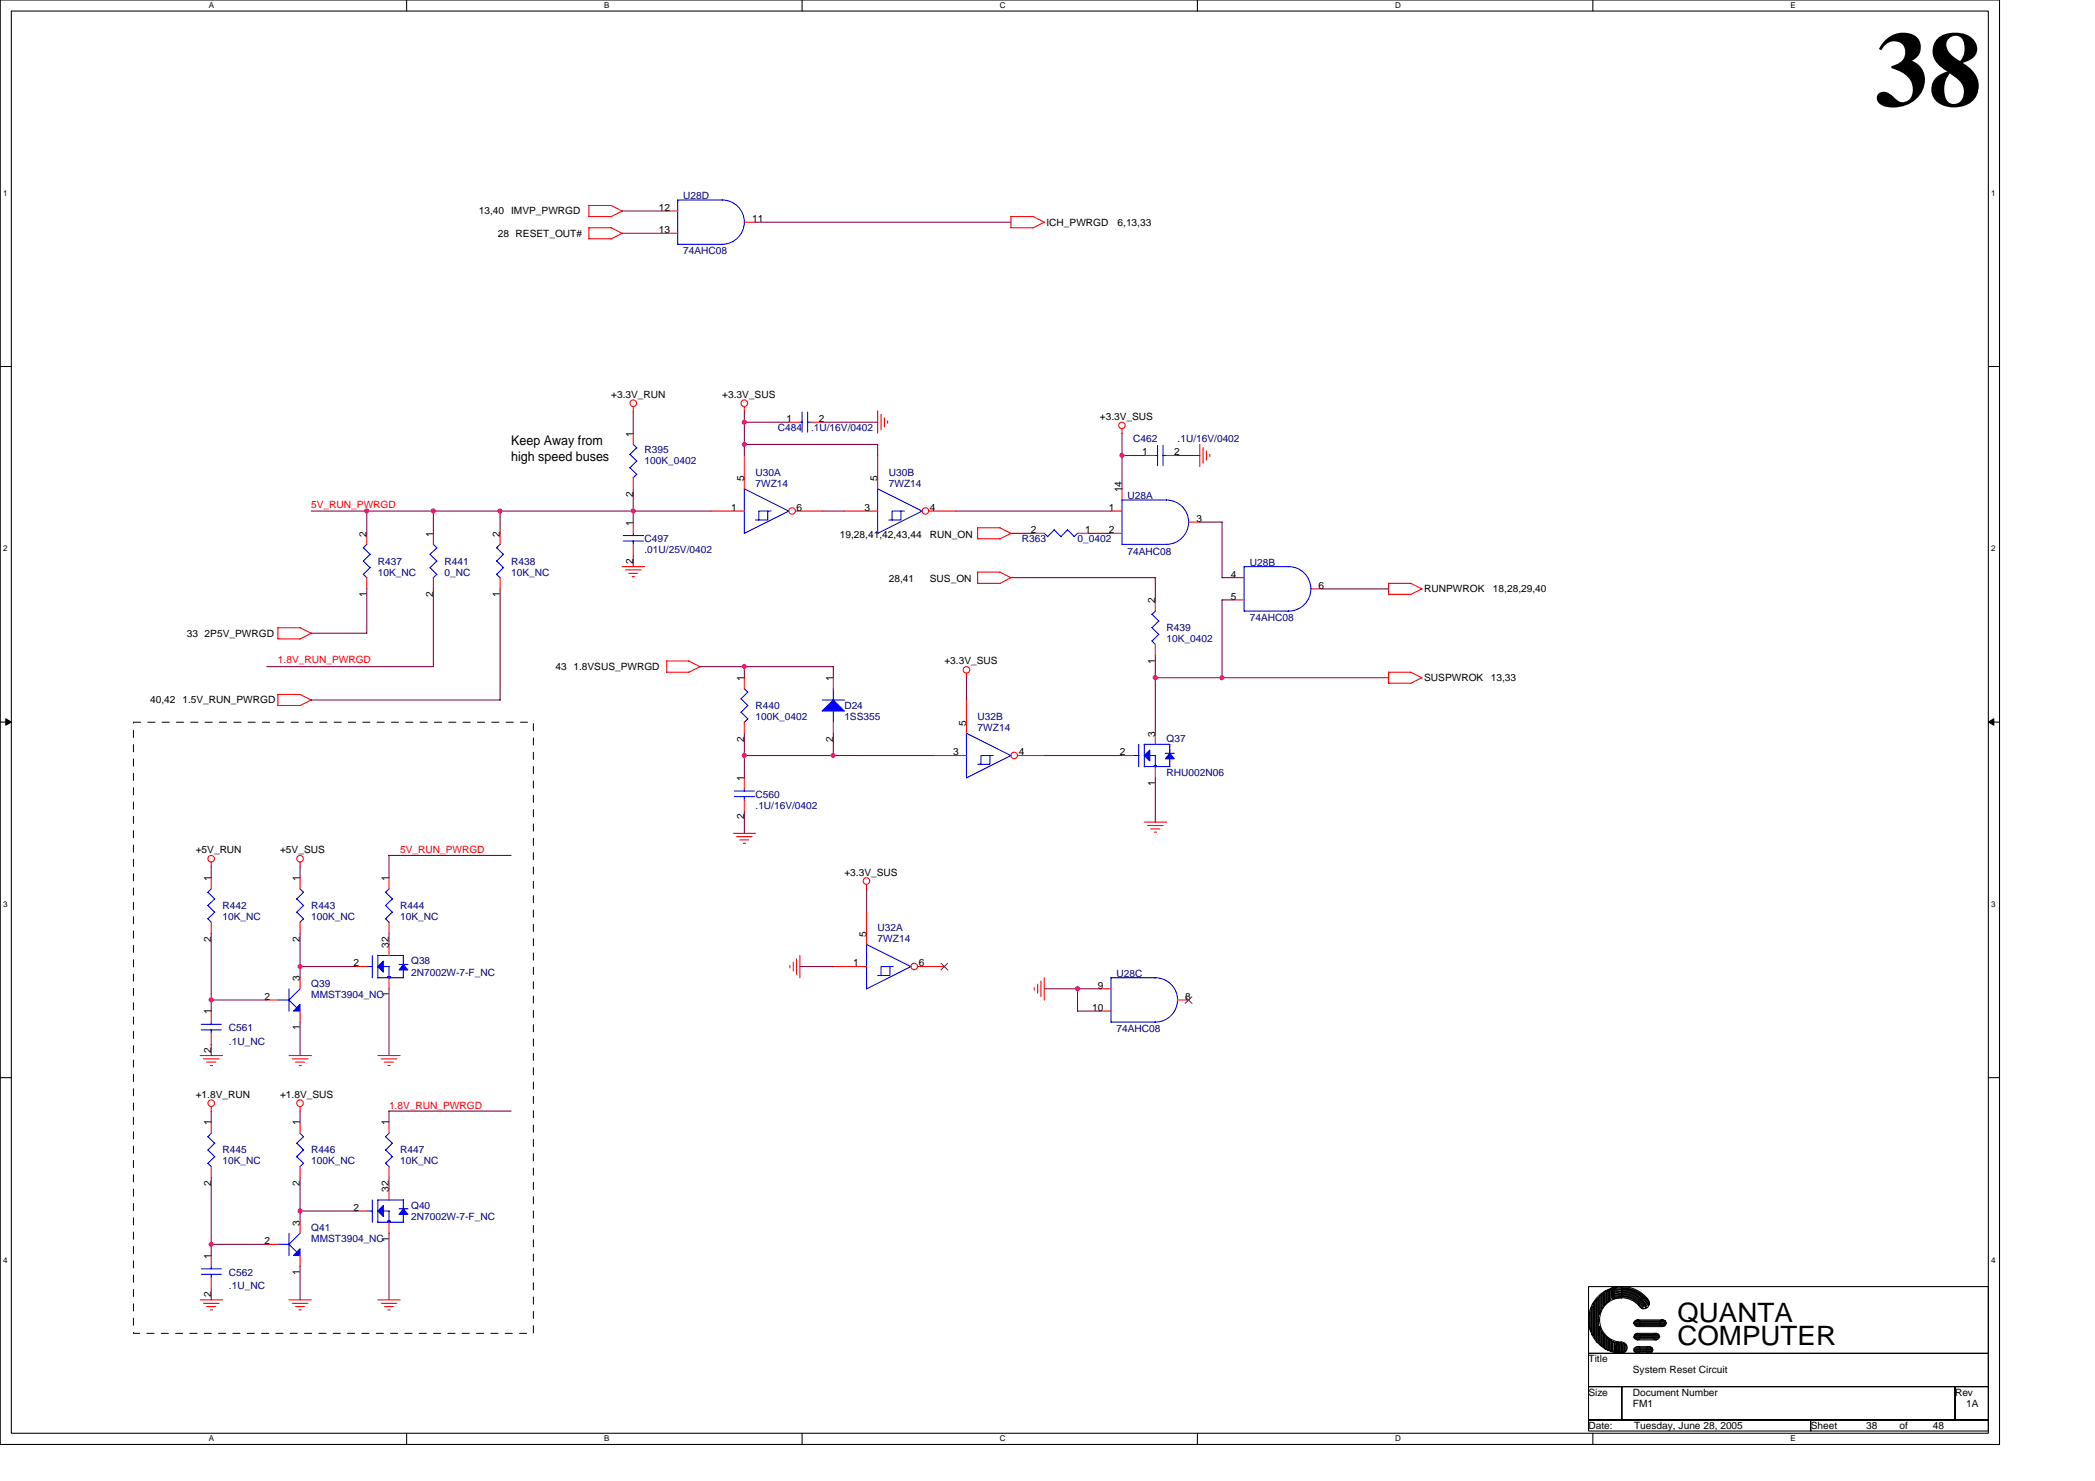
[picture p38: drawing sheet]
<svg xmlns="http://www.w3.org/2000/svg" width="297mm" height="210mm" viewBox="0 0 297 210" stroke-linecap="round" stroke-linejoin="round" font-family="sans-serif">
<defs><g id="words">
<text font-size="15.1" x="265.8" y="15">38</text>
<g font-size="3.8">
<text x="237.8" y="187.3">QUANTA</text>
<text x="237.8" y="190.7">COMPUTER</text>
</g>
<g font-size="1.9">
<text x="72.5" y="63.1">Keep Away from</text>
<text x="72.5" y="65.4">high speed buses</text>
</g>
<g font-size="1.4">
<text x="93.4" y="29.9">12</text>
<text x="67.9" y="30.4">13,40 IMVP_PWRGD</text>
<text x="70.6" y="33.5">28 RESET_OUT#</text>
<text x="93.4" y="33">13</text>
<text x="106.6" y="31.5">11</text>
<text x="148.4" y="32">ICH_PWRGD</text>
<text x="158.4" y="32">6,13,33</text>
<text x="86.7" y="56.4">+3.3V_RUN</text>
<text x="102.4" y="56.4">+3.3V_SUS</text>
<text x="111.5" y="59.8">1</text>
<text x="116.1" y="59.8">2</text>
<text x="155.9" y="59.5">+3.3V_SUS</text>
<text x="89.8" y="61.9" transform="rotate(-90 89.8 61.9)">1</text>
<text x="161.9" y="64.5">1</text>
<text x="166.5" y="64.5">2</text>
<text x="89.8" y="70.5" transform="rotate(-90 89.8 70.5)">2</text>
<text x="105.5" y="68.2" transform="rotate(-90 105.5 68.2)">5</text>
<text x="124.4" y="68.2" transform="rotate(-90 124.4 68.2)">5</text>
<text x="159.1" y="69.8" transform="rotate(-90 159.1 69.8)">14</text>
<text x="52" y="76.1" transform="rotate(-90 52 76.1)">2</text>
<text x="61.4" y="76.1" transform="rotate(-90 61.4 76.1)">1</text>
<text x="70.9" y="76.1" transform="rotate(-90 70.9 76.1)">2</text>
<text x="89.8" y="74.5" transform="rotate(-90 89.8 74.5)">1</text>
<text x="103.6" y="72.4">1</text>
<text x="112.9" y="72.4">6</text>
<text x="119.1" y="76.2">19,28,41,42,43,44</text>
<text x="122.6" y="72.4">3</text>
<text x="131.8" y="72.4">4</text>
<text x="131.8" y="76.2">RUN_ON</text>
<text x="146.2" y="75.6">2</text>
<text x="153.9" y="75.6">1</text>
<text x="157.2" y="72.4">1</text>
<text x="157.2" y="75.6">2</text>
<text x="169.6" y="74">3</text>
<text x="89.8" y="79.9" transform="rotate(-90 89.8 79.9)">2</text>
<text x="126" y="82.5">28,41</text>
<text x="131.8" y="82.5">SUS_ON</text>
<text x="174.5" y="81.9">4</text>
<text x="187" y="83.4">6</text>
<text x="201.9" y="83.9">RUNPWROK</text>
<text x="211.7" y="83.9">18,28,29,40</text>
<text x="52" y="84.6" transform="rotate(-90 52 84.6)">1</text>
<text x="61.4" y="84.6" transform="rotate(-90 61.4 84.6)">2</text>
<text x="70.9" y="84.6" transform="rotate(-90 70.9 84.6)">1</text>
<text x="163.8" y="85.5" transform="rotate(-90 163.8 85.5)">2</text>
<text x="174.5" y="85">5</text>
<text x="26.5" y="90.2">33</text>
<text x="29" y="90.2">2P5V_PWRGD</text>
<text x="78.8" y="95">43</text>
<text x="81.3" y="95">1.8VSUS_PWRGD</text>
<text x="133.9" y="94.2">+3.3V_SUS</text>
<text x="163.8" y="94.1" transform="rotate(-90 163.8 94.1)">1</text>
<text x="21.3" y="99.7">40,42</text>
<text x="25.9" y="99.7">1.5V_RUN_PWRGD</text>
<text x="105.5" y="96.5" transform="rotate(-90 105.5 96.5)">1</text>
<text x="118.1" y="96.5" transform="rotate(-90 118.1 96.5)">1</text>
<text x="201.9" y="96.5">SUSPWROK</text>
<text x="211.4" y="96.5">13,33</text>
<text x="105.5" y="105.1" transform="rotate(-90 105.5 105.1)">2</text>
<text x="118.1" y="105.1" transform="rotate(-90 118.1 105.1)">2</text>
<text x="135.1" y="107.1">3</text>
<text x="137" y="102.8" transform="rotate(-90 137 102.8)">5</text>
<text x="144.4" y="107.1">4</text>
<text x="158.8" y="107.1">2</text>
<text x="163.8" y="104.4" transform="rotate(-90 163.8 104.4)">3</text>
<text x="105.5" y="110.7" transform="rotate(-90 105.5 110.7)">1</text>
<text x="163.8" y="111.4" transform="rotate(-90 163.8 111.4)">1</text>
<text x="105.5" y="116.1" transform="rotate(-90 105.5 116.1)">2</text>
<text x="27.7" y="120.9">+5V_RUN</text>
<text x="29.9" y="124.9" transform="rotate(-90 29.9 124.9)">1</text>
<text x="39.7" y="120.9">+5V_SUS</text>
<text x="42.5" y="124.9" transform="rotate(-90 42.5 124.9)">1</text>
<text x="55.1" y="124.9" transform="rotate(-90 55.1 124.9)">1</text>
<text x="119.7" y="124.1">+3.3V_SUS</text>
<text x="29.9" y="133.5" transform="rotate(-90 29.9 133.5)">2</text>
<text x="42.5" y="133.5" transform="rotate(-90 42.5 133.5)">2</text>
<text x="50.1" y="137">2</text>
<text x="55.1" y="134.3" transform="rotate(-90 55.1 134.3)">32</text>
<text x="121" y="137">1</text>
<text x="122.8" y="132.8" transform="rotate(-90 122.8 132.8)">5</text>
<text x="130.3" y="137">6</text>
<text x="29.9" y="143.8" transform="rotate(-90 29.9 143.8)">1</text>
<text x="37.5" y="141.7">2</text>
<text x="42.5" y="139" transform="rotate(-90 42.5 139)">3</text>
<text x="55.1" y="141.3" transform="rotate(-90 55.1 141.3)">1</text>
<text x="154.9" y="143.3">10</text>
<text x="155.6" y="140.1">9</text>
<text x="168.1" y="141.7">8</text>
<text x="29.9" y="149.2" transform="rotate(-90 29.9 149.2)">2</text>
<text x="42.5" y="146" transform="rotate(-90 42.5 146)">1</text>
<text x="27.7" y="155.6">+1.8V_RUN</text>
<text x="39.7" y="155.6">+1.8V_SUS</text>
<text x="29.9" y="159.5" transform="rotate(-90 29.9 159.5)">1</text>
<text x="42.5" y="159.5" transform="rotate(-90 42.5 159.5)">1</text>
<text x="55.1" y="159.5" transform="rotate(-90 55.1 159.5)">1</text>
<text x="29.9" y="168.1" transform="rotate(-90 29.9 168.1)">2</text>
<text x="42.5" y="173.7" transform="rotate(-90 42.5 173.7)">3</text>
<text x="42.5" y="168.1" transform="rotate(-90 42.5 168.1)">2</text>
<text x="50.1" y="171.6">2</text>
<text x="55.1" y="169" transform="rotate(-90 55.1 169)">32</text>
<text x="29.9" y="178.4" transform="rotate(-90 29.9 178.4)">1</text>
<text x="37.5" y="176.3">2</text>
<text x="55.1" y="176" transform="rotate(-90 55.1 176)">1</text>
<text x="29.9" y="183.9" transform="rotate(-90 29.9 183.9)">2</text>
<text x="42.5" y="180.7" transform="rotate(-90 42.5 180.7)">1</text>
<text x="225.2" y="193.1">Title</text>
<text x="225.2" y="197.8">Size</text>
<text x="231.5" y="197.8">Document Number</text>
<text x="231.5" y="194.6">System Reset Circuit</text>
<text x="277.2" y="197.8">Rev</text>
<text x="225.2" y="202.5">Date:</text>
<text x="231.5" y="199.4">FM1</text>
<text x="231.7" y="202.5">Tuesday, June 28, 2005</text>
<text x="256.7" y="202.5">Sheet</text>
<text x="264.6" y="202.5">38</text>
<text x="269.3" y="202.5">of</text>
<text x="274" y="202.5">48</text>
<text x="278.8" y="199.4">1A</text>
</g>
<g font-size="1.4" fill="#000080">
<text x="96.9" y="28.2">U28D</text>
<text x="96.9" y="36.1">74AHC08</text>
<text x="91.4" y="64.3">R395</text>
<text x="91.4" y="65.8">100K_0402</text>
<text x="110.3" y="61.1">C484</text>
<text x="115" y="61.1">.1U/16V/0402</text>
<text x="160.7" y="62.7">C462</text>
<text x="167" y="62.7">.1U/16V/0402</text>
<text x="107.1" y="67.4">U30A</text>
<text x="107.1" y="69">7WZ14</text>
<text x="126" y="67.4">U30B</text>
<text x="126" y="69">7WZ14</text>
<text x="159.9" y="70.7">U28A</text>
<text x="91.4" y="76.9">C497</text>
<text x="144.9" y="76.9">R363</text>
<text x="152.8" y="76.9">0_0402</text>
<text x="53.6" y="80">R437</text>
<text x="53.6" y="81.6">10K_NC</text>
<text x="63" y="80">R441</text>
<text x="63" y="81.6">0_NC</text>
<text x="72.5" y="80">R438</text>
<text x="72.5" y="81.6">10K_NC</text>
<text x="91.4" y="78.4">.01U/25V/0402</text>
<text x="159.9" y="78.6">74AHC08</text>
<text x="177.2" y="80.2">U28B</text>
<text x="165.4" y="89.5">R439</text>
<text x="177.2" y="88">74AHC08</text>
<text x="165.4" y="91">10K_0402</text>
<text x="107.1" y="100.5">R440</text>
<text x="119.7" y="100.5">D24</text>
<text x="107.1" y="102">100K_0402</text>
<text x="119.7" y="102">1SS355</text>
<text x="138.6" y="102">U32B</text>
<text x="138.6" y="103.6">7WZ14</text>
<text x="165.4" y="105.2">Q37</text>
<text x="107.1" y="113.1">C560</text>
<text x="165.4" y="109.9">RHU002N06</text>
<text x="107.1" y="114.6">.1U/16V/0402</text>
<text x="31.5" y="128.8">R442</text>
<text x="31.5" y="130.4">10K_NC</text>
<text x="44.1" y="128.8">R443</text>
<text x="44.1" y="130.4">100K_NC</text>
<text x="56.7" y="128.8">R444</text>
<text x="56.7" y="130.4">10K_NC</text>
<text x="124.4" y="132">U32A</text>
<text x="58.3" y="136.7">Q38</text>
<text x="124.4" y="133.5">7WZ14</text>
<text x="44.1" y="139.8">Q39</text>
<text x="44.1" y="141.4">MMST3904_NC</text>
<text x="58.3" y="138.3">2N7002W-7-F_NC</text>
<text x="158.3" y="138.4">U28C</text>
<text x="32.5" y="146.1">C561</text>
<text x="32.5" y="148">.1U_NC</text>
<text x="158.3" y="146.3">74AHC08</text>
<text x="31.5" y="163.5">R445</text>
<text x="31.5" y="165">10K_NC</text>
<text x="44.1" y="163.5">R446</text>
<text x="44.1" y="165">100K_NC</text>
<text x="56.7" y="163.5">R447</text>
<text x="56.7" y="165">10K_NC</text>
<text x="58.3" y="171.3">Q40</text>
<text x="58.3" y="172.9">2N7002W-7-F_NC</text>
<text x="44.1" y="174.5">Q41</text>
<text x="44.1" y="176.1">MMST3904_NC</text>
<text x="32.5" y="180.8">C562</text>
<text x="32.5" y="182.7">.1U_NC</text>
</g>
<g font-size="1.4" fill="#f00">
<text x="44.1" y="72">5V_RUN_PWRGD</text>
<text x="39.4" y="94">1.8V_RUN_PWRGD</text>
<text x="56.7" y="120.9">5V_RUN_PWRGD</text>
<text x="55.2" y="157.2">1.8V_RUN_PWRGD</text>
</g>
<g font-size="1.1">
<text x="29.6" y="1.2">A</text>
<text x="85.7" y="1.2">B</text>
<text x="141.7" y="1.2">C</text>
<text x="197.8" y="1.2">D</text>
<text x="253.9" y="1.2">E</text>
<text x=".4" y="27.8">1</text>
<text x="282.3" y="27.8">1</text>
<text x=".4" y="78.1">2</text>
<text x="282.3" y="78.1">2</text>
<text x=".4" y="128.5">3</text>
<text x="282.3" y="128.5">3</text>
<text x=".4" y="178.9">4</text>
<text x="282.3" y="178.9">4</text>
<text x="29.6" y="204.3">A</text>
<text x="85.7" y="204.3">B</text>
<text x="141.7" y="204.3">C</text>
<text x="197.8" y="204.3">D</text>
<text x="253.9" y="204.3">E</text>
</g>
</g></defs>
<path d="M0 0h283.5v204.7h-283.5zM1.6 1.6h280.3v201.5h-280.3z" fill="none" stroke="#000" stroke-width=".15"/>
<g fill="#fff">
<path d="M29.6 .1h.8v1.3h-.8z"/>
<path d="M29.6 203.3h.8v1.3h-.8z"/>
</g>
<path d="M57.7 0v1.6M57.7 203.1v1.6" fill="none" stroke="#000" stroke-width=".15"/>
<g fill="#fff">
<path d="M85.7 .1h.7v1.3h-.7z"/>
<path d="M85.7 203.3h.7v1.3h-.7z"/>
</g>
<path d="M113.7 0v1.6M113.7 203.1v1.6" fill="none" stroke="#000" stroke-width=".15"/>
<g fill="#fff">
<path d="M141.7 .1h.9v1.3h-.9z"/>
<path d="M141.7 203.3h.9v1.3h-.9z"/>
</g>
<path d="M169.8 0v1.6M169.8 203.1v1.6" fill="none" stroke="#000" stroke-width=".15"/>
<g fill="#fff">
<path d="M197.8 .1h.8v1.3h-.8z"/>
<path d="M197.8 203.3h.8v1.3h-.8z"/>
</g>
<path d="M225.8 0v1.6M225.8 203.1v1.6" fill="none" stroke="#000" stroke-width=".15"/>
<g fill="#fff">
<path d="M253.9 .1h.7v1.3h-.7z"/>
<path d="M253.9 203.3h.7v1.3h-.7z"/>
<path d="M.4 26.8h.7v1.2h-.7z"/>
<path d="M282.3 26.8h.6v1.2h-.6z"/>
<path d="M.4 77.1h.7v1.3h-.7z"/>
<path d="M282.3 77.1h.6v1.3h-.6z"/>
</g>
<path d="M0 51.9h1.6M281.9 51.9h1.6" fill="none" stroke="#000" stroke-width=".15"/>
<g fill="#fff">
<path d="M.4 127.5h.7v1.3h-.7z"/>
<path d="M282.3 127.5h.6v1.3h-.6z"/>
</g>
<path d="M0 102.3h1.6M281.9 102.3h1.6" fill="none" stroke="#000" stroke-width=".15"/>
<path d="M.8 101.9l.8 .4-.8 .5zM281.9 102.3l.8-.4v.9z" fill="#000" stroke="#000" stroke-width=".14"/>
<g fill="#fff">
<path d="M.4 177.9h.7v1.3h-.7z"/>
<path d="M282.3 177.9h.6v1.3h-.6z"/>
</g>
<g fill="none" stroke="#000" stroke-width=".15">
<path d="M0 152.7h1.6M281.9 152.7h1.6M225.2 182.4h56.7v9.4h-56.7zM225.2 191.8h56.7v4.7h-56.7zM225.2 196.5h4.8v4.8h-4.8zM225.4 186v2.2l.2 .5M225.7 185.2v3.9l.2 .2M225.7 185.2l-.2 .3v3.2M225.9 184.8v4.5M226 184.6v5l.2 .2M226 184.5l-.1 .4M226.3 184.2v6"/>
<path d="M226.4 184.2l-.2 .2v5.4M226.6 183.9v6.5M226.6 190.4h.2M226.7 183.9l-.2 .2v6.1M226.8 183.6v2.7l.2-.5M227 188.3v2.3l.1 .1M227 188.4l-.2-.4v2.4M227.1 183.5v2M227.1 183.4l-.1 .2v2.2M227.3 189v1.9M227.3 190.9l.2 .1M227.3 189l-.2-.3v2"/>
<path d="M227.3 185.3l-.2 .2M227.4 183.1v2M227.4 189.1v1.9M227.4 189.1l.2 .2M227.5 183.1l-.2 .2v2M227.6 191.2h.2M227.6 189.3v1.9M227.6 184.8l-.2 .2M227.8 183v1.7M227.8 183h-.2v1.9M227.9 189.6v1.7h.2M227.9 189.6l-.1-.2v1.8"/>
<path d="M227.9 184.5l-.1 .2M228.1 182.8v1.6M228.1 182.8l-.2 .2v1.6M228.2 182.8v1.4M228.2 189.9v1.4l.2 .2M228.2 189.9l-.1-.1v1.5M228.2 184.2l-.1 .2M228.4 182.7v1.6M228.4 189.9v1.6M228.4 189.9l.2 .2M228.4 182.6l-.2 .2M228.5 190.1v1.4"/>
<path d="M228.7 183.7l1.2-.2a3.6 3.6 0 0 1 3.1 1.7M228.7 183.5l1.2-.2a3.8 3.8 0 0 1 3.4 2.1M228.7 183.3l1.2-.2a3.9 3.9 0 0 1 3.6 2.3M228.7 183.2l1.2-.2a4 4 0 0 1 3.6 2.1M228.7 183l1.2-.2a4.2 4.2 0 0 1 3.8 2.2M228.7 182.7l1.2-.2a4.6 4.6 0 0 1 3.9 2.2M228.7 190.1v1.4h-.2M228.7 184.1l-.2-.2v-1.3l.2-.1v1.6M228.7 190.2h.2M228.7 184l1.2-.2a3.3 3.3 0 0 1 3 1.7M228.7 183.8l1.2-.2a3.5 3.5 0 0 1 3.1 1.9M228.8 182.8l1.1-.1a4.4 4.4 0 0 1 3.9 2.2"/>
<path d="M228.9 191.5h.1M228.9 182.6v1.3M228.9 190.2v1.3M229 190.2h.2M229 190.2v1.3M229.3 190.2v1.5l.2-.2M229.3 190.2l-.5 1.4h.4v-1.4M229.5 190.2v1.3M229.5 190.2l.2 .4M229.6 190.5v1.1h.2M229.9 182.4l-1.4 .2M229.9 183.9l-1.1 .2"/>
<path d="M230 196.5h47.2v4.8h-47.2zM230 190.4v1.2h.1v-1.2h.2M230 190.4h-.2v1.2M230.3 190.4v1.3l.1-.2M230.4 190.5v1M230.4 190.5l.2 .2M230.6 190.7v.6M231.7 187.6h4.6M231.7 189.4h3.6M231.8 187.2h4.3v.2h-4.4v.2M231.8 189.1h3.4M231.8 191h2.4"/>
<path d="M232 187.9h4.1M232 189.8h3M232 191.6h2.2M232.2 190.9h1.7M232.2 191.8h1.7M232.2 189.9h2.7M232.2 189h2.7M232.2 188h3.6M232.2 187.1h3.6M232.4 185.1a3.1 3.1 0 0 0-2.5-1.2 3.1 3.1 0 0 0-3.1 3.1 3.2 3.2 0 0 0 3.1 3.2M233.6 184.1a4.7 4.7 0 0 0-3.7-1.7 4.7 4.7 0 0 0-4.7 4.6 4.7 4.7 0 0 0 4.7 4.8M234.2 191.2h-2.5v.1h2.7l-.2 .2"/>
<path d="M234.2 191v.2M234.2 191.5h-2.5l.3 .2M235.2 189.1v.2h-3.4l-.1 .2M235.3 189.4l-.2 .2h-3.4l.3 .2M236.1 187.7h-4.3l.2 .2M236.3 187.6l-.2 .1M277.2 196.5h4.7v4.8h-4.7zM225.2 201.3h31.5v1.5h-31.5zM256.7 201.3h25.2v1.5h-25.2z"/>
<circle cx="229.9" cy="191" r=".78"/>
<circle cx="232.1" cy="187.5" r=".46"/>
<circle cx="232.1" cy="191.3" r=".46"/>
<circle cx="232.1" cy="189.4" r=".46"/>
<circle cx="233.1" cy="184.7" r=".77"/>
<circle cx="233.9" cy="191.3" r=".46"/>
<circle cx="234.8" cy="189.4" r=".46"/>
<circle cx="235.8" cy="187.5" r=".47"/>
</g>
<path d="M18.9 102.4h56.7v86.6h-56.7v-86.6" fill="none" stroke="#000" stroke-width=".14" stroke-dasharray="1 1 1 1 1 1 1 1"/>
<g fill="none" stroke="#f00" stroke-width=".15">
<path d="M83.5 33.8h3.2M83.5 30.7h3.2M83.5 32.3h3.2l1.5 .8-1.6 .8M83.5 29.1v1.6M83.5 32.3v1.5M83.5 29.1h3.2l1.5 .8-1.6 .8M94.5 29.9h1.6M94.5 33.1h1.6M105.5 31.5h1.6M143.3 32.3h3.2M143.3 30.7h3.2l1.6 .8M143.3 30.7v1.6"/>
<path d="M148.1 31.5l-1.6 .8M89.8 57.6v.7M105.5 57.6v.7M111.8 59.8h1.6M115 59.8h1.6M124.4 58.2v3.2M124.9 58.7v2.2M125.4 59.2v1.3M125.9 59.6v.4M52 75.6v1.6M61.4 75.6v1.6M70.9 75.6v1.6"/>
<path d="M89.8 61.4v1.6M89.8 67.7v1.6M89.8 74v1.6M89.8 77.2v1.5M100.8 72.4h4.7M105.5 64.6v4.7M112.8 72.4h3.8M119.7 72.4h4.7M124.4 64.6v4.7M131.7 72.4h3.8M138.6 76.4h3.2M143.3 75.6l-1.6 .8"/>
<path d="M143.4 75.6l-1.6-.8h-3.2v1.6M146.5 75.6h1.6M152.8 75.6h1.6M157.5 72.4h1.6M157.5 75.6h1.6M159.1 60.8v.6M159.1 69.3v1.6M162.2 64.6h1.6M165.4 64.6h1.6M168.5 74h1.6M170.1 63v3.1M170.6 63.4v2.3"/>
<path d="M171 63.9v1.3M171.5 64.4v.3M39.4 100h3.1M39.4 88.9v1.7M39.4 98.4v1.6M39.4 89h3.2M39.4 98.4h3.2M42.5 89l1.7 .8M42.5 98.4l1.7 .8M44.1 89.7l-1.6 .9h-3.1M44.1 99.2l-1.6 .8M52 81.9v1.6"/>
<path d="M61.4 81.9v1.6M70.9 81.9v1.6M88.2 80.3h3.2M88.7 80.8h2.2M89.2 81.3h1.2M89.6 81.7h.4M94.5 93.7v1.6M94.5 93.7h3.2M97.7 93.7l1.6 .8M99.2 94.5l-1.5 .8h-3.2M105.5 96.1v1.5M118.1 96.1v1.5"/>
<path d="M137 95.4v.7M137 99.2v4.7M138.6 82.7h3.2M138.6 81.1h3.2l1.6 .8-1.7 .8M138.6 81.1v1.6M163.8 85v1.6M163.8 91.3v1.6M174.8 81.9h1.6M174.8 85h1.6M185.9 83.5h1.5M196.9 96.8h3.1M196.9 84.2h3.1"/>
<path d="M196.9 95.3h3.1M196.9 95.2v1.6M200 95.3l1.6 .8-1.6 .8M200 82.7l1.6 .8-1.6 .8M200 82.7h-3.1v1.5M104 118.1h3.1M104.4 118.6h2.3M104.9 119h1.3M105.4 119.5h.3M105.5 102.4v1.5M105.5 110.2v1.6M105.5 113.4v1.6"/>
<path d="M118.1 102.4v1.5M132.3 107.1h4.7M144.3 107.1h3.8M159.1 107.1h1.6M162.2 116.5h3.2M162.7 117h2.2M163.1 117.5h1.3M163.7 117.9h.3M163.8 103.9v1.6M163.8 108.6v1.6M29.9 122.2v.7M29.9 124.4v1.6"/>
<path d="M29.9 130.7v1.6M42.5 122.2v.7M42.5 124.4v1.6M42.5 130.7v1.6M42.5 138.6v1.5M50.4 137h1.6M55.2 124.4v1.6M55.2 130.7v1.6M55.2 133.9v1.5M55.2 138.6v1.5M112 136.8v.4M112.5 136.4v1.2"/>
<path d="M112.9 135.9v2.2M113.4 135.4v3.2M118.1 137h4.8M122.9 125.3v.7M122.9 129.1v4.8M130.1 137h3.8M146.6 140v.3M147.1 139.5v1.3M147.6 139v2.3M148.1 138.6v3.2M28.4 149.6h3.2M28.8 150.1h2.3"/>
<path d="M29.3 150.5h1.3M29.8 151h.3M29.9 143.3v1.6M29.9 146.5v1.5M29.9 156.8v.7M29.9 159v1.6M37.8 141.7h1.6M41 149.6h3.2M41.4 150.1h2.3M41.9 150.5h1.3M42.4 151h.3M42.5 143.3v1.6"/>
<path d="M42.5 156.8v.7M42.5 159v1.6M53.6 149.6h3.1M54.1 150.1h2.2M54.5 150.5h1.3M55 151h.3M55.2 159v1.6M155.9 140.1h1.6M155.9 143.3h1.6M167 141.7h1.5M29.9 165.4v1.5M29.9 177.9v1.6"/>
<path d="M37.8 176.4h1.6M42.5 165.4v1.5M42.5 173.2v1.6M42.5 177.9v1.6M50.4 171.6h1.6M55.2 165.4v1.5M55.2 168.5v1.6M55.2 173.2v1.6M28.4 184.2h3.2M28.8 184.7h2.3M29.3 185.2h1.3M29.8 185.7h.3"/>
<path d="M29.9 181.1v1.6M41 184.2h3.2M41.4 184.7h2.3M41.9 185.2h1.3M42.4 185.7h.3M53.6 184.2h3.1M54.1 184.7h2.2M54.5 185.2h1.3M55 185.7h.3"/>
<circle cx="89.8" cy="57.1" r=".47"/>
<circle cx="105.5" cy="57.1" r=".47"/>
<circle cx="112.3" cy="72.4" r=".46"/>
<circle cx="131.2" cy="72.4" r=".46"/>
<circle cx="159.1" cy="60.3" r=".46"/>
<circle cx="137" cy="94.9" r=".46"/>
<circle cx="143.8" cy="107.1" r=".46"/>
<circle cx="29.9" cy="121.7" r=".47"/>
<circle cx="42.5" cy="121.7" r=".47"/>
<circle cx="122.8" cy="124.9" r=".47"/>
<circle cx="129.6" cy="137" r=".46"/>
<circle cx="29.9" cy="156.4" r=".47"/>
<circle cx="42.5" cy="156.4" r=".47"/>
</g>
<g fill="none" stroke="#00f" stroke-width=".15">
<path d="M96.1 28.3h6.3M96.1 28.3v6.3M96.1 34.6h6.3M102.4 28.3a3.1 3.1 0 0 1 3.1 3.2 3.1 3.1 0 0 1-3.1 3.1M113.4 59.8h.3M113.7 58.4v2.9M114.5 59.8h.5M114.5 58.4v2.9M52 77.1l-.5 .5 1 1M52.5 78.5l-1 1 1 1M61.4 77.2l.6 .5M61.9 77.6l-.9 1 1 .9"/>
<path d="M61.9 79.5l-.9 1 1 .9M70.4 79.5l1 1M70.4 77.6l1 1M70.9 77.1l-.5 .5M71.4 78.5l-1 1M88.4 76.7h2.8M88.4 75.9h2.8M89.3 64.4l1 1M89.3 66.3l1 .9-.5 .5M89.8 75.6v.3M89.8 76.7v.5M89.8 63l.5 .5"/>
<path d="M90.3 63.5l-1 .9M90.3 65.3l-1 1M108.9 72.4v1.3h-1.8M109.3 72.4h-1.7v1.3M111.8 72.4l-6.3 3.2M111.9 72.5l-6.4-3.2v6.3M127.7 72.4v1.3h-1.7M128.2 72.4h-1.7v1.3M130.7 72.4l-6.3 3.2M130.8 72.5l-6.4-3.2v6.3M148 75.6l.5 .5M149.5 75.1l.9 1"/>
<path d="M149.5 75.1l-1 1M151.3 75.1l1 1M151.4 75.1l-1 1M152.8 75.6l-.5 .5M159.1 70.9h6.3M159.1 70.9v6.3h6.3M163.8 64.6h.3M164.1 63.1v2.9M164.9 64.6h.5M164.9 63.1v2.9M165.4 70.9a3.1 3.1 0 0 1 3.1 3.1 3.2 3.2 0 0 1-3.1 3.2M51.5 81.4l.5 .5"/>
<path d="M52.5 80.4l-1 1M61.9 81.4l-.5 .5M70.4 81.4l.5 .5M71.4 80.4l-1 1M105.1 99l.9 1M105.5 97.6l.5 .5M106 98.1l-1 1M106 100l-1 1 1 .9M116.6 99.2h3.1M118.1 97.6v1.6M163.3 88.9l1 1M163.3 90.8l.5 .5"/>
<path d="M163.3 87.1l1 .9M163.8 86.6l-.5 .5M164.3 89.9l-1 .9M164.3 88l-1 1M176.4 80.3h6.3M176.4 80.3v6.3h6.3M182.7 80.3a3.2 3.2 0 0 1 3.2 3.1 3.2 3.2 0 0 1-3.2 3.2M104.1 112.9h2.9M104.1 112.1h2.9M105.5 111.8v.3M105.5 112.9v.5M106 101.9l-.5 .5"/>
<path d="M118.1 100.8v1.6M137 103.9l6.4 3.2M137 103.9v6.3M140.4 107.1v1.2h-1.8M140.8 107.1h-1.7v1.2M143.3 107.1l-6.3 3.2M160.7 107.1h.8M161.5 105.5v3.2M162.2 105.5h3.7M162.2 105.5v3.2M162.2 108.6h3.7M163 107.1h.8"/>
<path d="M163.7 108.5v.1M163.7 108.5h.3M163.8 107.1v1.5M164 108.5v.2M165.2 106.8h1.3M165.9 105.5v1.3M165.9 107.5v1.1M29.5 126.4l1 1M29.5 128.3l1 1M29.5 130.2l.5 .5M29.9 126l-.4 .5M30.4 127.4l-.9 1"/>
<path d="M30.4 129.3l-.9 .9M42.1 127.4l.9 1M42.1 129.3l.9 .9M42.5 126l.5 .5M43 126.4l-.9 1M43 128.3l-.9 1M43 130.2l-.5 .5M52 137h.8M52.8 135.4v3.2M54.3 137h.9M54.7 126.4l.9 1M55 138.4v.2"/>
<path d="M55 138.4h.3M55.2 137v1.6M55.2 126l-.6 .5M55.3 138.4v.2M55.6 127.4l-1 1 1 .9M55.6 129.3l-1 .9 .6 .5M56.6 136.7h1.2M57.2 135.4v1.3M57.2 137.5v1.1M57.2 135.4h-3.6v3.2h3.6M122.9 133.9l6.3 3.1-6.4 3.2zM126.2 137v1.3h-1.8"/>
<path d="M126.6 137h-1.7v1.3M157.5 138.6h6.3a3.1 3.1 0 0 1 3.2 3.1 3.1 3.1 0 0 1-3.2 3.2M157.5 138.6v6.3h6.3M28.5 146h2.9M28.5 145.2h2.9M29.9 144.9v.3M29.9 145.9v.6M39.4 141.7h1.6l1.1 1.2M41 140.1v3.2M42.5 140.1l-1.5 1.7M28.5 179.8h2.9M29.5 161.1l1 1"/>
<path d="M29.5 163l1 1M29.5 164.9l.5 .5M29.9 160.6l-.4 .5M29.9 179.5v.4M30.4 162l-.9 1M30.4 163.9l-.9 1M39.4 176.4h1.6l1.1 1.1M41 174.8v3.2M42.1 162l.9 1M42.1 163.9l.9 1M42.5 174.8l-1.5 1.6M42.5 160.6l.5 .5"/>
<path d="M43 164.9l-.5 .5M43 161.1l-.9 1M43 163l-.9 1M52 171.6h.8M52.8 170.1v3.1M53.6 173.2h3.6M54.3 171.6h.9v1.6M54.7 161.1l.9 1M54.7 163l.9 1M54.7 164.9l.5 .5M55.2 160.6l-.6 .5M55.3 173.1v.1"/>
<path d="M55.3 173.1l-.3-.1v.2M55.6 162l-1 1M55.6 163.9l-1 1M56.6 171.3h1.2M57.2 170.1v1.2M57.2 172.1v1.1M57.2 170.1h-3.7l.1 3.1M28.5 180.6h2.9M29.9 180.6v.5"/>
</g>
<g fill="#00f" stroke="#00f" stroke-width=".15">
<path d="M116.6 100.8l1.5-1.6 1.6 1.6z" fill-rule="evenodd"/>
<path d="M53.6 171.6l.8-.7v1.5z" fill-rule="evenodd"/>
<path d="M57.2 171.3l.6 .8h-1.2z" fill-rule="evenodd"/>
<path d="M42.5 177v.9h-.9z" fill-rule="evenodd"/>
<path d="M162.2 107.1l.8-.8v1.6z" fill-rule="evenodd"/>
<path d="M165.9 106.8l.6 .7h-1.3z" fill-rule="evenodd"/>
<path d="M53.6 137l.8-.8v1.6z" fill-rule="evenodd"/>
<path d="M57.2 136.7l.6 .8h-1.2z" fill-rule="evenodd"/>
<path d="M42.5 142.3v1h-.9z" fill-rule="evenodd"/>
</g>
<path d="M133.4 136.5l1 1M134.4 136.5l-1 1M168.1 141.3l.9 .9M169 141.3l-1 .9" fill="none" stroke="#804000" stroke-width=".14"/>
<g fill="none" stroke="#800040" stroke-width=".15">
<path d="M88.2 33.1h6.3M88.2 29.9h6.3M107.1 31.5h36.2M89.8 58.3v3.1M105.5 59.8h6.3M105.5 58.3v6.3M116.6 59.8h7.9M44.1 72.4h56.7M52 72.4v3.2M61.4 72.4v3.2M70.9 72.4v3.2M89.8 69.3v4.7"/>
<path d="M89.8 78.7v1.6M105.5 63h19l-.1 1.6M116.6 72.4h3.1M135.5 72.4h22M143.3 75.6h3.2M154.4 75.6h3.1M159.1 64.6h3.2M159.1 61.4v7.9M167 64.6h3.1M170.1 74h3.2M173.3 74v7.9h1.6M37.8 94.5h23.7"/>
<path d="M44.1 89.7h7.9M44.1 99.2h26.8M52 83.4v6.3M61.4 83.4v11.1M70.9 83.5v15.7M99.2 94.5h19M105.5 94.5v1.6M118.1 94.5v1.6M137 96.1v3.1M143.3 81.9h20.5M163.8 96.1h33.1M163.8 81.9v3.1"/>
<path d="M163.8 92.9v11M174.9 85h-1.6v11.1M187.4 83.5h9.5M105.5 103.9v6.4M105.5 115v3.1M105.5 107.1h26.8M118.1 103.9v3.2M148.1 107.1h11M163.8 110.2v6.3M29.9 122.8v1.6M29.9 132.2v11.1M42.5 137h7.9"/>
<path d="M42.5 122.8v1.6M42.5 132.3v6.3M55.1 121.2h17.4M55.2 121.2v3.2M55.2 132.3v1.6M113.4 137h4.8M122.9 126v3.1M29.9 141.7h7.9M29.9 148v1.6M29.9 157.5v1.6M42.5 144.8v4.8M42.5 157.5v1.6"/>
<path d="M55.1 157.5h17.4M55.2 140.1v9.5M55.2 157.5v1.6M148.1 140.1h7.9M152.8 140.1v3.2h3.2M29.9 176.4h7.9M29.9 166.9v11.1M42.5 171.6h7.9M42.5 166.9v6.3M42.5 179.5v4.7M55.2 166.9v1.6M55.2 174.8v9.4"/>
<path d="M29.9 182.7v1.6"/>
</g>
<g fill="#f0f" stroke="#f0f" stroke-width=".15">
<circle cx="159.1" cy="64.5" r=".31"/>
<circle cx="173.2" cy="96" r=".3"/>
<circle cx="105.5" cy="63" r=".3"/>
<circle cx="105.5" cy="59.8" r=".3"/>
<circle cx="52" cy="72.4" r=".31"/>
<circle cx="61.4" cy="72.4" r=".31"/>
<circle cx="70.9" cy="72.4" r=".3"/>
<circle cx="89.8" cy="72.4" r=".3"/>
<circle cx="163.8" cy="96" r=".31"/>
<circle cx="105.5" cy="94.5" r=".3"/>
<circle cx="105.5" cy="107.1" r=".3"/>
<circle cx="118.1" cy="107.1" r=".3"/>
<circle cx="152.8" cy="140.1" r=".3"/>
<circle cx="42.5" cy="137" r=".3"/>
<circle cx="42.5" cy="171.6" r=".3"/>
<circle cx="29.9" cy="141.7" r=".3"/>
<circle cx="29.9" cy="176.4" r=".3"/>
</g>
<use href="#words"/>
</svg>
